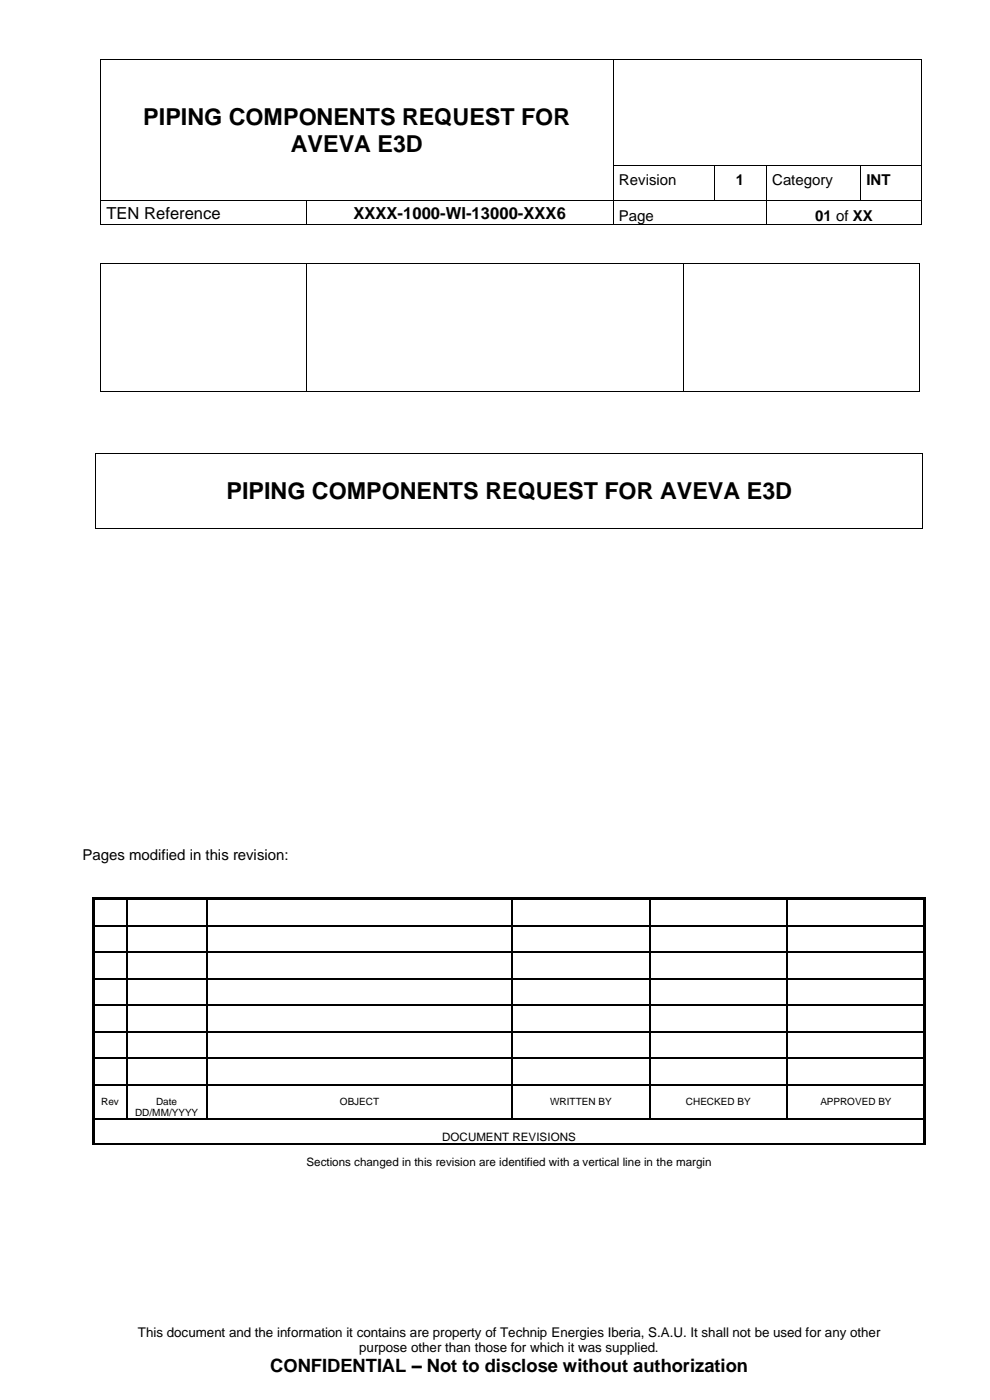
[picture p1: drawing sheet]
<svg xmlns="http://www.w3.org/2000/svg" width="210mm" height="297mm" viewBox="0 0 210 297" stroke-linecap="round" stroke-linejoin="round" font-family="sans-serif">
<defs><g id="words">
<g font-size="5">
<text x="30.4" y="26.5">PIPING COMPONENTS REQUEST FOR</text>
<text x="61.7" y="32.2">AVEVA E3D</text>
<text x="48.1" y="105.9">PIPING COMPONENTS REQUEST FOR AVEVA E3D</text>
</g>
<text font-size="3.9" x="57.3" y="291.2">CONFIDENTIAL – Not to disclose without authorization</text>
<g font-size="3.5">
<text x="22.6" y="46.4">TEN Reference</text>
<text x="75" y="46.4">XXXX-1000-WI-13000-XXX6</text>
</g>
<g font-size="3.2">
<text x="131.3" y="39.3">Revision</text>
<text x="156.1" y="39.3">1</text>
<text x="163.8" y="39.3">Category</text>
<text x="183.8" y="39.3">INT</text>
<text x="131.3" y="46.8">Page</text>
<text x="172.9" y="46.8">01 of XX</text>
<text x="17.5" y="182.4">Pages modified in this revision:</text>
</g>
<g font-size="2.8">
<text x="29.3" y="283.7">This document and the information it contains are property of Technip Energies Iberia, S.A.U. It shall not be used for any other</text>
<text x="76.2" y="286.9">purpose other than those for which it was supplied.</text>
</g>
<g font-size="2.5">
<text x="93.8" y="242">DOCUMENT REVISIONS</text>
<text x="65" y="247.3">Sections changed in this revision are identified with a vertical line in the margin</text>
</g>
<g font-size="2.1">
<text x="21.5" y="234.4">Rev</text>
<text x="28.7" y="236.8">DD/MM/YYYY</text>
<text x="33.1" y="234.4">Date</text>
<text x="72.1" y="234.4">OBJECT</text>
<text x="116.7" y="234.4">WRITTEN BY</text>
<text x="145.5" y="234.4">CHECKED BY</text>
<text x="174" y="234.4">APPROVED BY</text>
</g>
</g></defs>
<g fill="#000">
<path d="M21.3 12.5h.1v.2h-.1z" fill-rule="evenodd"/>
<path d="M21.3 12.5h.1v.2h-.1z" fill-rule="evenodd"/>
<path d="M21.3 17.8h.1v.1h-.1z" fill-rule="evenodd"/>
<path d="M130 12.5h.2v.2h-.2z" fill-rule="evenodd"/>
<path d="M130 17.8h.2v.1h-.2z" fill-rule="evenodd"/>
<path d="M195.4 12.5h.1v.2h-.1z" fill-rule="evenodd"/>
<path d="M195.4 12.5h.1v.2h-.1z" fill-rule="evenodd"/>
<path d="M195.4 17.8h.1v.1h-.1z" fill-rule="evenodd"/>
<path d="M21.3 35h.1v.2h-.1z" fill-rule="evenodd"/>
<path d="M130 35h.2v.2h-.2z" fill-rule="evenodd"/>
<path d="M151.4 35h.2v.2h-.2z" fill-rule="evenodd"/>
<path d="M162.5 35h.2v.2h-.2z" fill-rule="evenodd"/>
<path d="M182.5 35h.2v.2h-.2z" fill-rule="evenodd"/>
<path d="M195.4 35h.1v.2h-.1z" fill-rule="evenodd"/>
<path d="M21.3 42.5h.1v.2h-.1z" fill-rule="evenodd"/>
<path d="M21.3 47.6h.1v.2h-.1z" fill-rule="evenodd"/>
<path d="M21.3 47.6h.1v.2h-.1z" fill-rule="evenodd"/>
<path d="M21.3 55.7h.1v.2h-.1z" fill-rule="evenodd"/>
<path d="M21.3 55.7h.1v.2h-.1z" fill-rule="evenodd"/>
<path d="M64.9 42.5h.2v.2h-.2z" fill-rule="evenodd"/>
<path d="M64.9 47.6h.2v.2h-.2z" fill-rule="evenodd"/>
<path d="M64.9 55.7h.2v.2h-.2z" fill-rule="evenodd"/>
<path d="M130 42.5h.2v.2h-.2z" fill-rule="evenodd"/>
<path d="M130 47.6h.2v.2h-.2z" fill-rule="evenodd"/>
<path d="M145 55.7h.1v.2h-.1z" fill-rule="evenodd"/>
<path d="M151.4 42.5h.2v.2h-.2z" fill-rule="evenodd"/>
<path d="M162.5 42.5h.2v.2h-.2z" fill-rule="evenodd"/>
<path d="M162.5 47.6h.2v.2h-.2z" fill-rule="evenodd"/>
<path d="M182.5 42.5h.2v.2h-.2z" fill-rule="evenodd"/>
<path d="M195 55.7h.1v.2h-.1z" fill-rule="evenodd"/>
<path d="M195 55.7h.1v.2h-.1z" fill-rule="evenodd"/>
<path d="M195.4 42.5h.1v.2h-.1z" fill-rule="evenodd"/>
<path d="M195.4 47.6h.1v.2h-.1z" fill-rule="evenodd"/>
<path d="M195.4 47.6h.1v.2h-.1z" fill-rule="evenodd"/>
<path d="M20.2 96.1h.2v.2h-.2z" fill-rule="evenodd"/>
<path d="M20.2 96.1h.2v.2h-.2z" fill-rule="evenodd"/>
<path d="M21.3 82.9h.1v.2h-.1z" fill-rule="evenodd"/>
<path d="M21.3 82.9h.1v.2h-.1z" fill-rule="evenodd"/>
<path d="M64.9 82.9h.2v.2h-.2z" fill-rule="evenodd"/>
<path d="M145 82.9h.1v.2h-.1z" fill-rule="evenodd"/>
<path d="M195 82.9h.1v.2h-.1z" fill-rule="evenodd"/>
<path d="M195 82.9h.1v.2h-.1z" fill-rule="evenodd"/>
<path d="M195.6 96.1h.2v.2h-.2z" fill-rule="evenodd"/>
<path d="M195.6 96.1h.2v.2h-.2z" fill-rule="evenodd"/>
<path d="M20.2 111.9h.2v.2h-.2z" fill-rule="evenodd"/>
<path d="M20.2 111.9h.2v.2h-.2z" fill-rule="evenodd"/>
<path d="M195.6 111.9h.2v.2h-.2z" fill-rule="evenodd"/>
<path d="M195.6 111.9h.2v.2h-.2z" fill-rule="evenodd"/>
<path d="M19.6 190.4h.5v.5h-.5z" fill-rule="evenodd"/>
<path d="M19.6 190.4h.5v.5h-.5z" fill-rule="evenodd"/>
<path d="M19.6 190.9h.5v5.4h-.5z" fill-rule="evenodd"/>
<path d="M19.6 196.3h.5v.2h-.5z" fill-rule="evenodd"/>
<path d="M20.1 190.4h6.7v.5h-6.7z" fill-rule="evenodd"/>
<path d="M26.8 190.9h.2z" fill-rule="evenodd"/>
<path d="M26.8 190.4h.5v.5h-.5z" fill-rule="evenodd"/>
<path d="M26.8 196.3h.2v.2h-.2z" fill-rule="evenodd"/>
<path d="M27.3 190.4h16.4v.5h-16.4z" fill-rule="evenodd"/>
<path d="M43.7 190.9h.3z" fill-rule="evenodd"/>
<path d="M43.7 190.4h.5v.5h-.5z" fill-rule="evenodd"/>
<path d="M43.7 196.3h.3v.2h-.3z" fill-rule="evenodd"/>
<path d="M44.2 190.4h64.3v.5h-64.3z" fill-rule="evenodd"/>
<path d="M108.5 190.9h.3z" fill-rule="evenodd"/>
<path d="M108.5 190.4h.5v.5h-.5z" fill-rule="evenodd"/>
<path d="M108.5 196.3h.3v.2h-.3z" fill-rule="evenodd"/>
<path d="M109 190.4h28.7v.5h-28.7z" fill-rule="evenodd"/>
<path d="M137.7 190.9h.2z" fill-rule="evenodd"/>
<path d="M137.7 190.4h.5v.5h-.5z" fill-rule="evenodd"/>
<path d="M137.7 196.3h.2v.2h-.2z" fill-rule="evenodd"/>
<path d="M138.2 190.4h28.7v.5h-28.7z" fill-rule="evenodd"/>
<path d="M166.9 190.9h.2z" fill-rule="evenodd"/>
<path d="M166.9 190.4h.5v.5h-.5z" fill-rule="evenodd"/>
<path d="M166.9 196.3h.2v.2h-.2z" fill-rule="evenodd"/>
<path d="M167.4 190.4h28.5v.5h-28.5z" fill-rule="evenodd"/>
<path d="M195.9 190.4h.5v.5h-.5z" fill-rule="evenodd"/>
<path d="M195.9 190.4h.5v.5h-.5z" fill-rule="evenodd"/>
<path d="M195.9 190.9h.5v5.4h-.5z" fill-rule="evenodd"/>
<path d="M195.9 196.3h.5v.2h-.5z" fill-rule="evenodd"/>
<path d="M19.6 196.5h.5v5.4h-.5z" fill-rule="evenodd"/>
<path d="M19.6 201.9h.5v.3h-.5z" fill-rule="evenodd"/>
<path d="M19.6 202.2h.5v5.3h-.5z" fill-rule="evenodd"/>
<path d="M19.6 207.5h.5v.3h-.5z" fill-rule="evenodd"/>
<path d="M19.6 207.8h.5v5.4h-.5z" fill-rule="evenodd"/>
<path d="M19.6 213.2h.5v.2h-.5z" fill-rule="evenodd"/>
<path d="M19.6 213.4h.5v5.4h-.5z" fill-rule="evenodd"/>
<path d="M19.6 218.8h.5v.3h-.5z" fill-rule="evenodd"/>
<path d="M26.8 201.9h.2v.3h-.2z" fill-rule="evenodd"/>
<path d="M26.8 207.5h.2v.3h-.2z" fill-rule="evenodd"/>
<path d="M26.8 213.2h.2v.2h-.2z" fill-rule="evenodd"/>
<path d="M26.8 218.8h.2v.3h-.2z" fill-rule="evenodd"/>
<path d="M43.7 201.9h.3v.3h-.3z" fill-rule="evenodd"/>
<path d="M43.7 207.5h.3v.3h-.3z" fill-rule="evenodd"/>
<path d="M43.7 213.2h.3v.2h-.3z" fill-rule="evenodd"/>
<path d="M43.7 218.8h.3v.3h-.3z" fill-rule="evenodd"/>
<path d="M108.5 201.9h.3v.3h-.3z" fill-rule="evenodd"/>
<path d="M108.5 207.5h.3v.3h-.3z" fill-rule="evenodd"/>
<path d="M108.5 213.2h.3v.2h-.3z" fill-rule="evenodd"/>
<path d="M108.5 218.8h.3v.3h-.3z" fill-rule="evenodd"/>
<path d="M137.7 201.9h.2v.3h-.2z" fill-rule="evenodd"/>
<path d="M137.7 207.5h.2v.3h-.2z" fill-rule="evenodd"/>
<path d="M137.7 213.2h.2v.2h-.2z" fill-rule="evenodd"/>
<path d="M137.7 218.8h.2v.3h-.2z" fill-rule="evenodd"/>
<path d="M166.9 201.9h.2v.3h-.2z" fill-rule="evenodd"/>
<path d="M166.9 207.5h.2v.3h-.2z" fill-rule="evenodd"/>
<path d="M166.9 213.2h.2v.2h-.2z" fill-rule="evenodd"/>
<path d="M166.9 218.8h.2v.3h-.2z" fill-rule="evenodd"/>
<path d="M195.9 196.5h.5v5.4h-.5z" fill-rule="evenodd"/>
<path d="M195.9 201.9h.5v.3h-.5z" fill-rule="evenodd"/>
<path d="M195.9 202.2h.5v5.3h-.5z" fill-rule="evenodd"/>
<path d="M195.9 207.5h.5v.3h-.5z" fill-rule="evenodd"/>
<path d="M195.9 207.8h.5v5.4h-.5z" fill-rule="evenodd"/>
<path d="M195.9 213.2h.5v.2h-.5z" fill-rule="evenodd"/>
<path d="M195.9 213.4h.5v5.4h-.5z" fill-rule="evenodd"/>
<path d="M195.9 218.8h.5v.3h-.5z" fill-rule="evenodd"/>
<path d="M19.6 219.1h.5v5.3h-.5z" fill-rule="evenodd"/>
<path d="M19.6 224.4h.5v.3h-.5z" fill-rule="evenodd"/>
<path d="M19.6 224.7h.5v5.4h-.5z" fill-rule="evenodd"/>
<path d="M19.6 230.1h.5v.2h-.5z" fill-rule="evenodd"/>
<path d="M19.6 230.3h.5v7h-.5z" fill-rule="evenodd"/>
<path d="M19.6 237.3h.5v.3h-.5z" fill-rule="evenodd"/>
<path d="M26.8 224.4h.2v.3h-.2z" fill-rule="evenodd"/>
<path d="M26.8 230.1h.2v.2h-.2z" fill-rule="evenodd"/>
<path d="M26.8 237.3h.2v.3h-.2z" fill-rule="evenodd"/>
<path d="M43.7 224.4h.3v.3h-.3z" fill-rule="evenodd"/>
<path d="M43.7 230.1h.3v.2h-.3z" fill-rule="evenodd"/>
<path d="M43.7 237.3h.3v.3h-.3z" fill-rule="evenodd"/>
<path d="M108.5 224.4h.3v.3h-.3z" fill-rule="evenodd"/>
<path d="M108.5 230.1h.3v.2h-.3z" fill-rule="evenodd"/>
<path d="M108.5 237.3h.3v.3h-.3z" fill-rule="evenodd"/>
<path d="M137.7 224.4h.2v.3h-.2z" fill-rule="evenodd"/>
<path d="M137.7 230.1h.2v.2h-.2z" fill-rule="evenodd"/>
<path d="M137.7 237.3h.2v.3h-.2z" fill-rule="evenodd"/>
<path d="M166.9 224.4h.2v.3h-.2z" fill-rule="evenodd"/>
<path d="M166.9 230.1h.2v.2h-.2z" fill-rule="evenodd"/>
<path d="M166.9 237.3h.2v.3h-.2z" fill-rule="evenodd"/>
<path d="M195.9 219.1h.5v5.3h-.5z" fill-rule="evenodd"/>
<path d="M195.9 224.4h.5v.3h-.5z" fill-rule="evenodd"/>
<path d="M195.9 224.7h.5v5.4h-.5z" fill-rule="evenodd"/>
<path d="M195.9 230.1h.5v.2h-.5z" fill-rule="evenodd"/>
<path d="M195.9 230.3h.5v7h-.5z" fill-rule="evenodd"/>
<path d="M195.9 237.3h.5v.3h-.5z" fill-rule="evenodd"/>
<path d="M19.6 237.6h.5v4.9h-.5z" fill-rule="evenodd"/>
<path d="M19.6 242.5h.5v.3h-.5z" fill-rule="evenodd"/>
<path d="M20.1 242.5h.3v.3h-.3z" fill-rule="evenodd"/>
<path d="M195.9 237.6h.5v4.9h-.5z" fill-rule="evenodd"/>
<path d="M195.9 242.5h.3v.3h-.3z" fill-rule="evenodd"/>
<path d="M196.2 242.5h.2v.3h-.2z" fill-rule="evenodd"/>
</g>
<g fill="none" stroke="#000" stroke-width=".21">
<path d="M21.3 12.7v5.1M21.3 17.9v17.1M21.4 12.6h108.6M130.1 12.7v5.1M130.1 17.9v17.1M130.2 12.6h65.2M195.4 12.7v5.1M195.4 17.9v17.1M21.3 35.2v7.3M130.1 35.2v7.3M130.2 35.1h21.2M151.5 35.2v7.3"/>
<path d="M151.6 35.1h10.9M162.6 35.2v7.3M162.7 35.1h19.8M182.6 35.2v7.3M182.7 35.1h12.7M195.4 35.2v7.3M21.3 42.7v4.9M21.3 55.9v27M21.4 42.6h43.5M21.4 47.7h43.5M21.4 55.8h43.5M65 42.7v4.9"/>
<path d="M65 55.9v27M65.1 42.6h64.9M65.1 47.7h64.9M65.1 55.8h79.9M130.1 42.7v4.9M130.2 42.6h21.2M130.2 47.7h32.3M145.1 55.9v27M145.1 55.8h49.9M151.6 42.6h10.9M162.6 42.7v4.9M162.7 42.6h19.8"/>
<path d="M162.7 47.7h32.7M182.7 42.6h12.7M195.1 55.9v27M195.4 42.7v4.9M20.3 96.3v15.6M20.4 96.2h175.2M21.4 83h43.5M65.1 83h79.9M145.1 83h49.9M195.7 96.3v15.6M20.4 112h175.2"/>
</g>
<g fill="none" stroke="#000" stroke-width=".25">
<path d="M20.1 196.4h6.7M26.9 190.9v5.4M26.9 196.5v5.4M27 196.4h16.7M43.9 190.9v5.4M43.9 196.5v5.4M44 196.4h64.5M108.6 190.9v5.4M108.6 196.5v5.4M108.8 196.4h28.9M137.8 190.9v5.4M137.8 196.5v5.4"/>
<path d="M137.9 196.4h29M167 190.9v5.4M167 196.5v5.4M167.1 196.4h28.8M20.1 202h6.7M20.1 207.7h6.7M20.1 213.3h6.7M20.1 218.9h6.7M26.9 202.2v5.3M26.9 207.8v5.4M26.9 213.4v5.4M26.9 219.1v5.3"/>
<path d="M27 202h16.7M27 207.7h16.7M27 213.3h16.7M27 218.9h16.7M43.9 202.2v5.3M43.9 207.8v5.4M43.9 213.4v5.4M43.9 219.1v5.3M44 202h64.5M44 207.7h64.5M44 213.3h64.5M44 218.9h64.5"/>
<path d="M108.6 202.2v5.3M108.6 207.8v5.4M108.6 213.4v5.4M108.6 219.1v5.3M108.8 202h28.9M108.8 207.7h28.9M108.8 213.3h28.9M108.8 218.9h28.9M137.8 202.2v5.3M137.8 207.8v5.4M137.8 213.4v5.4M137.8 219.1v5.3"/>
<path d="M137.9 202h29M137.9 207.7h29M137.9 213.3h29M137.9 218.9h29M167 202.2v5.3M167 207.8v5.4M167 213.4v5.4M167 219.1v5.3M167.1 202h28.8M167.1 207.7h28.8M167.1 213.3h28.8M167.1 218.9h28.8"/>
<path d="M20.1 224.6h6.7M20.1 230.2h6.7M20.1 237.4h6.7M26.9 224.7v5.4M26.9 230.3v7M27 224.6h16.7M27 230.2h16.7M27 237.4h16.7M43.9 224.7v5.4M43.9 230.3v7M44 224.6h64.5M44 230.2h64.5"/>
<path d="M44 237.4h64.5M108.6 224.7v5.4M108.6 230.3v7M108.8 224.6h28.9M108.8 230.2h28.9M108.8 237.4h28.9M137.8 224.7v5.4M137.8 230.3v7M137.9 224.6h29M137.9 230.2h29M137.9 237.4h29M167 224.7v5.4"/>
<path d="M167 230.3v7M167.1 224.6h28.8M167.1 230.2h28.8M167.1 237.4h28.8M20.4 242.6h175.5"/>
</g>
<use href="#words"/>
</svg>
